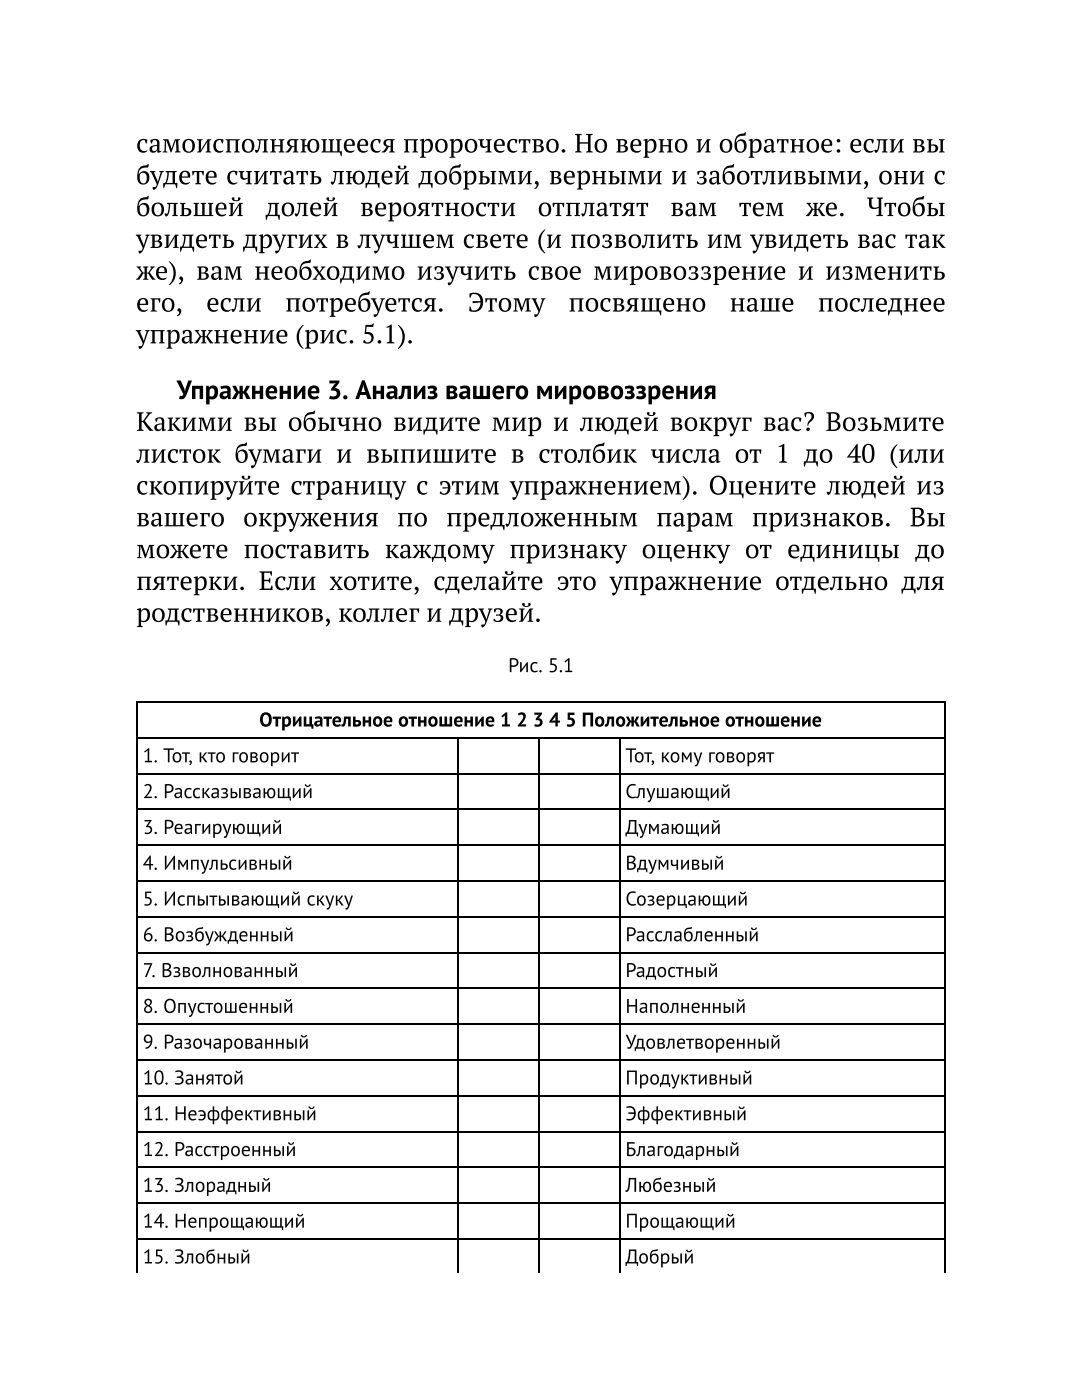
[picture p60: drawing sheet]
<svg xmlns="http://www.w3.org/2000/svg" width="216mm" height="279mm" viewBox="0 0 216 279" stroke-linecap="round" stroke-linejoin="round" font-family="sans-serif">
<defs><g id="words">
<g font-size="5.3">
<text x="27.2" y="30.4">самоисполняющееся пророчество. Но верно и обратное: если вы</text>
<text x="27.2" y="36.8">будете считать людей добрыми, верными и заботливыми, они с</text>
<text x="27.2" y="43.1">большей</text>
<text x="53" y="43.1">долей</text>
<text x="71.8" y="43.1">вероятности</text>
<text x="107.3" y="43.1">отплатят</text>
<text x="133.8" y="43.1">вам</text>
<text x="147.4" y="43.1">тем</text>
<text x="160.8" y="43.1">же.</text>
<text x="173" y="43.1">Чтобы</text>
<text x="27.2" y="49.5">увидеть других в лучшем свете (и позволить им увидеть вас так</text>
<text x="27.2" y="55.8">же), вам необходимо изучить свое мировоззрение и изменить</text>
<text x="27.2" y="62.2">его,</text>
<text x="41.2" y="62.2">если</text>
<text x="56.9" y="62.2">потребуется.</text>
<text x="93.3" y="62.2">Этому</text>
<text x="113.4" y="62.2">посвящено</text>
<text x="145.6" y="62.2">наше</text>
<text x="163.2" y="62.2">последнее</text>
<text x="27.2" y="68.5">упражнение (рис. 5.1).</text>
<text x="35.2" y="79.6">Упражнение 3. Анализ вашего мировоззрения</text>
<text x="27.2" y="86">Какими вы обычно видите мир и людей вокруг вас? Возьмите</text>
<text x="27.2" y="92.3">листок бумаги и выпишите в столбик числа от 1 до 40 (или</text>
<text x="27.2" y="98.7">скопируйте страницу с этим упражнением). Оцените людей из</text>
<text x="27.2" y="105">вашего окружения по предложенным парам признаков. Вы</text>
<text x="27.2" y="111.4">можете поставить каждому признаку оценку от единицы до</text>
<text x="27.2" y="117.7">пятерки. Если хотите, сделайте это упражнение отдельно для</text>
<text x="27.2" y="124.1">родственников, коллег и друзей.</text>
</g>
<g font-size="4">
<text x="101.4" y="134.1">Рис. 5.1</text>
<text x="51.7" y="145">Отрицательное отношение 1</text>
<text x="103" y="145">2</text>
<text x="106.3" y="145">3</text>
<text x="109.5" y="145">4</text>
<text x="112.8" y="145">5 Положительное отношение</text>
<text x="28.5" y="152.1">1. Тот, кто говорит</text>
<text x="124.8" y="152.1">Тот, кому говорят</text>
<text x="28.5" y="159.3">2. Рассказывающий</text>
<text x="124.8" y="159.3">Слушающий</text>
<text x="28.5" y="166.4">3. Реагирующий</text>
<text x="124.8" y="166.4">Думающий</text>
<text x="28.5" y="173.6">4. Импульсивный</text>
<text x="124.8" y="173.6">Вдумчивый</text>
<text x="28.5" y="180.7">5. Испытывающий скуку</text>
<text x="124.8" y="180.7">Созерцающий</text>
<text x="28.5" y="187.9">6. Возбужденный</text>
<text x="124.8" y="187.9">Расслабленный</text>
<text x="28.5" y="195">7. Взволнованный</text>
<text x="124.8" y="195">Радостный</text>
<text x="28.5" y="202.1">8. Опустошенный</text>
<text x="124.8" y="202.1">Наполненный</text>
<text x="28.5" y="209.3">9. Разочарованный</text>
<text x="124.8" y="209.3">Удовлетворенный</text>
<text x="28.5" y="216.4">10. Занятой</text>
<text x="124.8" y="216.4">Продуктивный</text>
<text x="28.5" y="223.6">11. Неэффективный</text>
<text x="124.8" y="223.6">Эффективный</text>
<text x="28.5" y="230.7">12. Расстроенный</text>
<text x="124.8" y="230.7">Благодарный</text>
<text x="28.5" y="237.9">13. Злорадный</text>
<text x="124.8" y="237.9">Любезный</text>
<text x="28.5" y="245">14. Непрощающий</text>
<text x="124.8" y="245">Прощающий</text>
<text x="28.5" y="252.1">15. Злобный</text>
<text x="124.8" y="252.1">Добрый</text>
</g>
</g></defs>
<g fill="none" stroke="#000" stroke-width=".26">
<path d="M27.4 140v114M188.5 140v114M27.3 147.2h161.3M27.3 154.4h161.3M27.3 140.1h161.3M91.4 147.1v106.9M107.6 147.1v106.9M123.7 147.1v106.9M27.3 175.8h161.3M27.3 168.7h161.3M27.3 161.5h161.3M27.3 197.2h161.3"/>
<path d="M27.3 190.1h161.3M27.3 183h161.3M27.3 218.7h161.3M27.3 211.5h161.3M27.3 204.4h161.3M27.3 233h161.3M27.3 225.8h161.3M27.3 247.3h161.3M27.3 240.1h161.3"/>
</g>
<use href="#words"/>
</svg>
